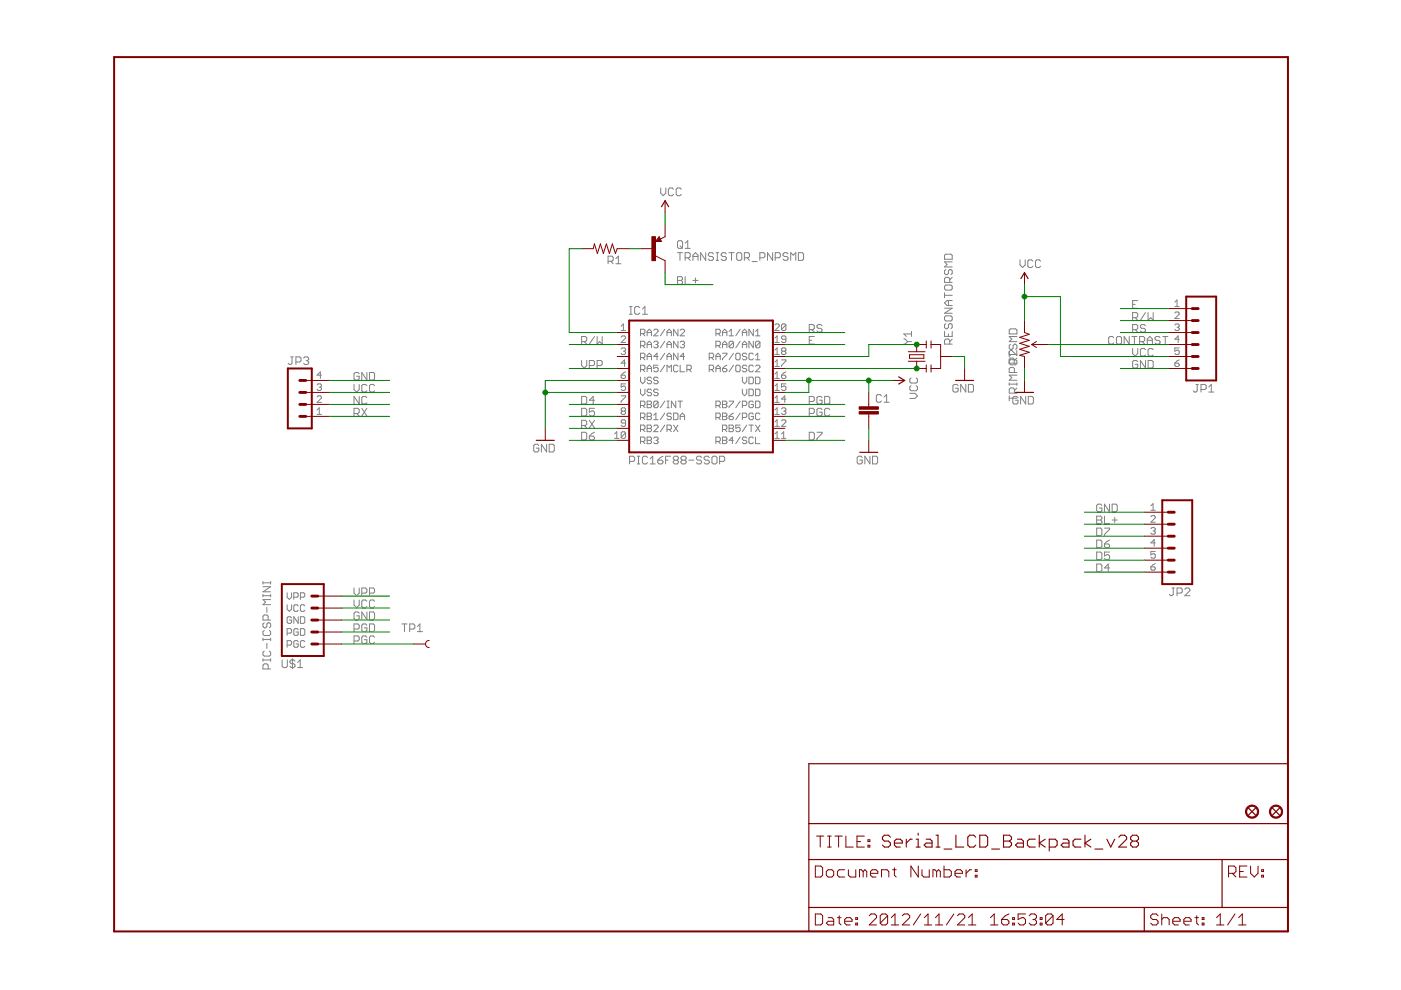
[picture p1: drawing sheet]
<svg xmlns="http://www.w3.org/2000/svg" width="297mm" height="210mm" viewBox="0 0 297 210" stroke-linecap="round" stroke-linejoin="round" font-family="sans-serif">
<g fill="none" stroke="#808080" stroke-width=".21">
<path d="M140.1 39.9v1l.5 .6 .6-.6v-1M128.9 55.4h.9l.2-.3v-.5l-.2-.3h-.9v1.6M129.5 55.4l.5 .5M130.6 54.8l.5-.5v1.6M130.6 55.9h1.1M142.8 40.1l-.3-.2h-.5l-.3 .2v1.1l.3 .3h.5l.3-.3M143.6 53.6h1.1M143.6 58.7h.8l.3 .2v.3l-.3 .3 .3 .2v.3l-.3 .3h-.8zM143.6 59.5h.8M143.9 51h.5l.3 .3v1.1l-.3 .3h-.5l-.3-.3v-1.1zM144.2 53.6v1.6M144.2 52.1l.5 .6"/>
<path d="M144.4 40.1l-.2-.2h-.6l-.2 .2v1.1l.2 .3h.6l.2-.3M145.3 54.7h.8l.2-.3v-.6l-.2-.2h-.8v1.6M145.3 58.7v1.6h1M145.3 52.7h1M145.3 51.6l.5-.6v1.7M145.8 54.7l.5 .5M146.9 55.2v-1.1l.5-.5 .6 .5v1.1M146.9 54.4h1.1M146.9 59.5h1.1M147.4 58.9v1.1M149.6 53.6v1.6l-1.1-1.6v1.6M151.3 53.8l-.3-.2h-.5l-.3 .2v.3l.3 .3h.5l.3 .3v.2l-.3 .3h-.5l-.3-.3"/>
<path d="M151.8 53.6h.6M151.8 55.2h.6M152.1 53.6v1.6M154 53.8l-.3-.2h-.5l-.3 .2v.3l.3 .3h.5l.3 .3v.2l-.3 .3h-.5l-.3-.3M154.5 53.6h1.1M155.1 53.6v1.6M156.5 53.6h.5l.3 .2v1.1l-.3 .3h-.5l-.3-.3v-1.1zM157.8 54.7h.8l.3-.3v-.6l-.3-.2h-.8v1.6M158.4 54.7l.5 .5M159.4 55.5h1.1M161.1 54.7h.8l.3-.3v-.6l-.3-.2h-.8v1.6M163.8 53.6v1.6l-1.1-1.6v1.6"/>
<path d="M164.4 54.7h.8l.3-.3v-.6l-.3-.2h-.8v1.6M167.1 53.8l-.3-.2h-.5l-.3 .2v.3l.3 .3h.5l.3 .3v.2l-.3 .3h-.5l-.3-.3M167.6 55.2v-1.6l.6 .5 .5-.5v1.6M169.3 53.6h.8l.3 .2v1.1l-.3 .3h-.8zM200.3 54.1l.2-.2h1.1l.3 .2v.9h-1.6zM200.5 57.1l-.2 .3v.6l.2 .2h.3l.3-.2v-.6l.3-.3h.2l.3 .3v.6l-.3 .2M201.4 59.9v-.8l-.3-.3h-.6l-.2 .3v.8h1.6M201.9 58.8l-.5 .5M201.9 55.5h-1.6l.5 .6-.5 .5h1.6M216.3 55.1v1.1l.5 .5 .6-.5v-1.1M219 55.4l-.3-.3h-.5l-.3 .3v1.1l.3 .2h.5l.3-.2M220.6 55.4l-.3-.3h-.5l-.3 .3v1.1l.3 .2h.5l.3-.2"/>
<path d="M61.6 75.7h.6M61.9 75.7v1.3l-.3 .3h-.2l-.3-.3M62.7 76.8h.8l.3-.3v-.6l-.3-.2h-.8v1.6M64.4 75.9l.2-.2h.6l.2 .2v.3l-.2 .3M64.9 76.5h.3M65.2 76.5l.2 .3v.2l-.2 .3h-.6l-.2-.3M68.2 79.5h-1l.7-.7v1.4M76.2 79.2l-.3-.2h-.6l-.2 .2v1.1l.2 .3h.6l.3-.3v-.5h-.6M77.8 79v1.6l-1.1-1.6v1.6M78.3 79h.8l.3 .2v1.1l-.3 .3h-.8zM123.3 72.4h.8l.3-.2v-.6l-.3-.2h-.8v1.6M123.3 76.4v1.1l.6 .5 .5-.5v-1.1"/>
<path d="M123.9 72.4l.5 .6M124.9 77.5h.9l.2-.3v-.5l-.2-.3h-.9v1.6M126 71.4l-1.1 1.6M126.6 77.5h.8l.3-.3v-.5l-.3-.3h-.8v1.6M126.6 71.4v1.6l.5-.6 .6 .6v-1.6M131.7 79.5h.7l.2 .5-.2 .2h-.5l-.2-.2zM131.7 69.2l.5-.5v1.4M131.7 70.1h.9M131.7 71.5l.2-.3h.5l.2 .3v.2l-.9 .9h.9M131.7 74l.2-.2h.5l.2 .2-.2 .5M132.2 74.5h.2M132.4 74.5l.2 .2-.2 .5h-.5l-.2-.3"/>
<path d="M132.6 77h-.9l.7-.7v1.4M132.6 78.8l-.9 .7M133.5 66.6h.5M133.5 65h.5M133.8 65v1.6M135.7 65.3l-.3-.3h-.6l-.2 .3v1.1l.2 .2h.6l.3-.2M135.8 73.3h.7l.2-.3v-.4l-.2-.3h-.7v1.4M135.8 70.7h.7l.2-.2v-.5l-.2-.2h-.7v1.4M135.8 75.8h.7l.2-.2v-.5l-.2-.2h-.7v1.4M135.8 78.4h.7l.2-.3v-.4l-.2-.3h-.7v1.4M135.8 80v.9l.5 .5 .4-.5v-.9M136.2 66.6h1.1"/>
<path d="M136.2 65.5l.5-.5v1.6M136.3 78.4l.4 .4M136.3 70.7l.4 .5M136.3 73.3l.4 .4M136.3 75.8l.4 .5M137.2 73.7v-.9l.5-.5 .4 .5v.9M137.2 71.2v-.9l.5-.5 .4 .5v.9M137.2 76.3v-.9l.5-.5 .4 .5v.9M137.2 78.8v-.9l.5-.5 .4 .5v.9M137.2 78.1h.9M137.2 70.5h.9M137.2 73h.9"/>
<path d="M137.2 75.6h.9M138.6 70l.2-.2h.5l.2 .2v.3l-.9 .9h.9M138.6 72.6l.2-.3h.5l.2 .3-.2 .4M139.1 73h.2M139.3 73l.2 .3-.2 .4h-.5l-.2-.2M139.5 77.4h-.9v.7l.7-.2 .2 .2v.5l-.2 .2h-.5l-.2-.2M139.5 75.6h-.9l.7-.7v1.4M140.9 77.4l-.9 1.4M140.9 69.8l-.9 1.4M140.9 72.3l-.9 1.4M140.9 74.9l-.9 1.4M141.4 71.2v-.9l.5-.5 .4 .5v.9"/>
<path d="M141.4 73.7v-.9l.5-.5 .4 .5v.9M141.4 76.3v-.9l.5-.5 .4 .5v.9M141.4 78.8v-1.4l.5 .5 .4-.5v1.4M141.4 70.5h.9M141.4 73h.9M141.4 75.6h.9M143.7 77.7l-.2-.3h-.5l-.2 .3v.9l.2 .2h.5l.2-.2M143.7 69.8v1.4l-.9-1.4v1.4M143.7 72.3v1.4l-.9-1.4v1.4M143.7 74.9v1.4l-.9-1.4v1.4M144.2 77.4v1.4h.9M144.2 70l.2-.2h.5l.2 .2v.3l-.9 .9h.9"/>
<path d="M144.2 72.6l.2-.3h.5l.2 .3-.2 .4M144.7 73h.2M144.9 73l.2 .3-.2 .4h-.5l-.2-.2M145.1 75.6h-.9l.7-.7v1.4M145.6 78.4h.7l.3-.3v-.4l-.3-.3h-.7v1.4M146.1 78.4l.5 .4M150.4 75.8h.7l.2-.2v-.5l-.2-.2h-.7v1.4M150.4 78.4h.7l.2-.3v-.4l-.2-.3h-.7v1.4M150.8 78.4l.5 .4M150.8 75.8l.5 .5M151.8 78.1h.9M151.8 70.7h.7l.2-.2v-.5l-.2-.2h-.7v1.4"/>
<path d="M151.8 73.3h.7l.2-.3v-.4l-.2-.3h-.7v1.4M151.8 75.6h.9M151.8 76.3v-.9l.5-.5 .4 .5v.9M151.8 78.8v-.9l.5-.5 .4 .5v.9M152.3 73.3l.4 .4M152.3 70.7l.4 .5M153.2 78.1h.7l.2 .5-.2 .2h-.5l-.2-.2zM153.2 70.5h.9M153.2 73h.9M153.2 74.9h.9v.2l-.9 1v.2M153.2 71.2v-.9l.4-.5 .5 .5v.9M153.2 73.7v-.9l.4-.5 .5 .5v.9"/>
<path d="M154.1 77.4l-.9 .7M154.6 71.2h.9M154.6 70.3l.4-.5v1.4M155.5 72.6l-.2-.3h-.5l-.2 .3v.9M155.5 72.6v.9l-.2 .2h-.5l-.2-.2M155.5 77.4l-.9 1.4M155.5 74.9l-.9 1.4M155.5 72.6l-.9 .9M156 75.1l.2-.2h.5l.2 .2v1l-.2 .2h-.5l-.2-.2zM156 77.7l.2-.3h.5l.2 .3v.9l-.2 .2h-.5l-.2-.2zM156.9 72.3l-.9 1.4M156.9 69.8l-.9 1.4"/>
<path d="M157.4 70.5h.9M157.4 73h.9M157.4 71.2v-.9l.5-.5 .4 .5v.9M157.4 73.7v-.9l.5-.5 .4 .5v.9M157.4 80v.9l.5 .5 .4-.5v-.9M158.3 75.1l-.2-.2h-.5l-.2 .2 .2 .5h.5l.2 .2-.2 .5h-.5l-.2-.2M158.3 77.7l-.2-.3h-.5l-.2 .3 .2 .4h.5l.2 .3-.2 .4h-.5l-.2-.2M158.8 80h.7l.2 .2v.9l-.2 .3h-.7zM159.7 75.1l-.2-.2h-.5l-.2 .2v1l.2 .2h.5l.2-.2M159.7 77.7l-.2-.3h-.5l-.2 .3v.9l.2 .2h.5l.2-.2M159.7 69.8v1.4l-.9-1.4v1.4M159.7 72.3v1.4l-.9-1.4v1.4"/>
<path d="M160.2 76.3h.9M160.2 77.7l.2-.3h.5l.2 .3v.2l-.9 .9h.9M160.2 71.2h.9M160.2 80h.7l.2 .2v.9l-.2 .3h-.7zM160.2 75.4l.5-.5v1.4M160.2 70.3l.5-.5v1.4M161.1 72.6l-.2-.3h-.5l-.2 .3v.9M161.1 72.6v.9l-.2 .2h-.5l-.2-.2M161.1 72.6l-.9 .9M164.3 68.9l.2-.2h.5l.2 .2v.3l-.9 .9h.9M164.3 75.2h.9M164.3 72.6h.9"/>
<path d="M164.3 71.7l.5-.5v1.4M164.3 74.2l.5-.4v1.4M164.3 76.8l.5-.5v1.4M164.3 79.3l.5-.5v1.4M164.3 77.7h.9M165.7 79.5h.7l.2 .5-.2 .2h-.5l-.2-.2zM165.7 76.3h.9v.2l-.9 1v.2M165.9 74.5l-.2 .2 .2 .5h.5l.2-.3-.2-.4M165.9 74.5l-.2-.3 .2-.4h.5l.2 .2-.2 .5M165.9 74.5h.5M166.6 68.9v.9l-.2 .3h-.5l-.2-.3M166.6 71.9h-.7l-.2-.2 .2-.5h.5l.2 .3v.9l-.2 .2h-.5l-.2-.2"/>
<path d="M166.6 68.9l-.2-.2h-.5l-.2 .2v.9M166.6 78.8l-.9 .7M166.6 68.9l-.9 .9M171.6 69.9h.8l.3-.3v-.5l-.3-.3h-.8v1.6M171.6 72.2h.5M172.1 69.9l.6 .5M172.7 71.4h-1.1v1.6h1.1M174.3 69.1l-.3-.3h-.5l-.3 .3v.2l.3 .3h.5l.3 .3v.3l-.3 .2h-.5l-.3-.2M191.6 71.9h.3l.5 .5M192.4 72.4l-.5 .6h-.3M192.4 72.4h.9M193.3 70.8h-1.7l.6 .5"/>
<path d="M193.3 70.3v1M200.3 62.1v1M200.3 70.3v1h1.6v-1M200.3 65.3h1.6l-1.6 1.1h1.6M200.3 62.6h1.6M200.5 60.4h1.1l.3 .3v.5l-.3 .3h-1.1l-.2-.3v-.5zM200.5 67h1.1l.3 .2v.6l-.3 .3h-1.1l-.2-.3v-.6zM200.5 68.6l-.2 .3v.5l.2 .3h.3l.3-.3v-.5l.3-.3h.2l.3 .3v.5l-.3 .3M201.1 63.7v1.1M201.1 70.8v.5M201.4 73v-.8l-.3-.3h-.6l-.2 .3v.8h1.6M201.9 71.9l-.5 .5"/>
<path d="M201.9 63.7h-1.1l-.5 .5 .5 .6h1.1M214 70l.2-.3h1.1l.3 .3v.8h-1.6zM214 76.5l.2-.2h1.1l.3 .2v.6l-.3 .2h-1.1l-.2-.2zM214 74.6v1.1M214 75.2h1.6M214.2 73l-.2 .3v.5l.2 .3h.3l.3-.3v-.5l.3-.3h.2l.3 .3v.5l-.3 .3M215 77v-.8l-.2-.3h-.6l-.2 .3v.8h1.6M215.1 79v-.8l-.3-.3h-.6l-.2 .3v.8h1.6M215.6 74.3v1.1l-1.1-1.1h-.3l-.2 .2v.6l.2 .3M215.6 75.9l-.6 .6M215.6 71.4h-1.6l.5 .5-.5 .5h1.6M215.6 79.5h-1.6l.5 .6-.5 .5h1.6"/>
<path d="M236.1 71.6l-.2-.2h-.6l-.2 .2v1.1l.2 .3h.6l.2-.3M236.7 71.6l.3-.2h.5l.3 .2v1.1l-.3 .3h-.5l-.3-.3zM239.4 71.4v1.6l-1.1-1.6v1.6M240 71.4h1M240.1 67.4h.9l.2-.3v-.6l-.2-.2h-.9v1.6M240.1 69.9h.9l.2-.3v-.5l-.2-.3h-.9v1.6M240.1 73.9v1.1l.6 .5 .5-.5v-1.1M240.1 64.5h.6M240.5 71.4v1.6M240.7 69.9l.5 .5M240.7 67.4l.5 .5M241.2 63.7h-1.1v1.7h1.1"/>
<path d="M241.2 76.7l-.2-.3h-.6l-.3 .3v1.1l.3 .2h.6l.2-.2v-.6h-.5M241.6 72.4h.8l.3-.2v-.6l-.3-.2h-.8v1.6M242.1 72.4l.6 .6M242.9 69.1l-.3-.3h-.6l-.2 .3v.2l.2 .3h.6l.3 .3v.3l-.3 .2h-.6l-.2-.2M242.9 74.1l-.3-.2h-.6l-.2 .2v1.1l.2 .3h.6l.3-.3M242.9 76.4v1.6l-1.1-1.6v1.6M242.9 66.3l-1.1 1.6M243.2 72.2h1.1M243.2 73v-1.1l.6-.5 .5 .5v1.1M243.4 76.4h.8l.3 .3v1.1l-.3 .2h-.8zM243.4 66.3v1.6l.6-.5 .5 .5v-1.6M244.5 74.1l-.3-.2h-.5l-.3 .2v1.1l.3 .3h.5l.3-.3"/>
<path d="M246 71.6l-.3-.2h-.5l-.3 .2v.3l.3 .3h.5l.3 .2v.3l-.3 .3h-.5l-.3-.3M246.5 71.4h1.1M247.1 71.4v1.6M249.1 65h.9M249.1 77h.7l.2 .5-.2 .2h-.5l-.2-.2zM249.1 68.9l.2-.2h.5l.2 .2-.2 .5M249.1 64.1l.5-.5v1.4M249.1 66.4l.2-.3h.5l.2 .3v.2l-.9 .9h.9M249.6 69.4h.2M249.8 69.4l.2 .2-.2 .5h-.5l-.2-.3M250 73.8h-.9v.7l.7-.3 .2 .3v.4l-.2 .3h-.5l-.2-.3M250 71.9h-.9l.7-.7v1.4"/>
<path d="M250 76.3l-.9 .7M67.2 84.2l.3-.3h.4l.3 .3v.2l-1 .9h1M67.2 87.9h1M67.2 81.6l.3-.2h.4l.3 .2-.3 .5M67.2 86.9l.5-.4v1.4M67.7 82.1h.2M67.9 82.1l.3 .2-.3 .5h-.4l-.3-.3M75.1 81.5v1.1l.5 .5 .6-.5v-1.1M75.1 87.7h.8l.3-.3v-.6l-.3-.2h-.8v1.6M75.6 87.7l.6 .5M76.2 84.1v1.6l-1.1-1.6v1.6M76.7 86.6l1.1 1.6"/>
<path d="M77.8 81.8l-.3-.3h-.5l-.3 .3v1.1l.3 .2h.5l.3-.2M77.8 84.3l-.3-.2h-.5l-.3 .2v1.1l.3 .3h.5l.3-.3M77.8 86.6l-1.1 1.6M79.4 81.8l-.3-.3h-.5l-.3 .3v1.1l.3 .2h.5l.3-.2M114.2 94.5l-.2-.3h-.6l-.2 .3v1l.2 .3h.6l.2-.3v-.5h-.5M115.9 94.2v1.6l-1.1-1.6v1.6M116.4 94.2h.8l.3 .3v1l-.3 .3h-.8zM123.3 86.6h.8l.3 .2v1.1l-.3 .3h-.8zM123.3 84.1h.8l.3 .2v1.1l-.3 .3h-.8zM123.3 91.7h.8l.3 .2v1.1l-.3 .3h-.8zM123.3 90.2h.8l.3-.3v-.5l-.3-.3h-.8v1.6M123.9 90.2l.5 .5"/>
<path d="M124.9 92.5h.9l.2 .3v.2l-.2 .3h-.6l-.3-.3zM124.9 89.1l1.1 1.6M126 84.9h-1.1l.9-.8v1.6M126 86.6h-1.1v.8l.6-.3h.3l.2 .3v.5l-.2 .3h-.6l-.3-.3M126 91.7l-.5 .2-.6 .6M126 89.1l-1.1 1.6M130.3 92l.5-.5v1.4M130.3 92.9h.9M131.7 83.9h.9v.3l-.9 .9v.2M131.9 87.2l-.2-.3 .2-.4h.5l.2 .2-.2 .5M131.9 87.2l-.2 .2 .2 .5h.5l.2-.3-.2-.4M131.9 87.2h.5"/>
<path d="M132.6 91.8v.9l-.2 .2h-.5l-.2-.2M132.6 81.4h-.9v.7l.7-.2 .2 .2v.4l-.2 .3h-.5l-.2-.3M132.6 89.7h-.7l-.2-.2 .2-.5h.5l.2 .2v1l-.2 .2h-.5l-.2-.2M132.6 91.8l-.2-.3h-.5l-.2 .3v.9M132.6 91.8l-.9 .9M133.5 97.8h.8l.3-.2v-.6l-.3-.3h-.8v1.7M135.1 96.7h.6M135.1 98.4h.6M135.4 96.7v1.7M135.8 82.5v.9l.5 .5 .4-.5v-.9M135.8 86h.7l.2-.3v-.4l-.2-.3h-.7v1.4M135.8 88.5h.7l.2-.2v-.5l-.2-.2h-.7v1.4"/>
<path d="M135.8 91.1h.7l.2-.3v-.4l-.2-.3h-.7v1.4M135.8 93.6h.7l.2-.2v-.5l-.2-.2h-.7v1.4M136.3 86l.4 .4M136.3 88.5l.4 .5M136.3 91.1l.4 .4M136.3 93.6l.4 .5M137.2 90.1h.7l.2 .3-.2 .4 .2 .5-.2 .2h-.7zM137.2 87.6h.7l.2 .2-.2 .5 .2 .5-.2 .2h-.7zM137.2 85h.7l.2 .3-.2 .4 .2 .5-.2 .2h-.7zM137.2 92.7h.7l.2 .2-.2 .5 .2 .4-.2 .3h-.7zM137.2 85.7h.7M137.2 88.3h.7"/>
<path d="M137.2 90.8h.7M137.2 93.4h.7M137.3 97l-.3-.3h-.5l-.3 .3v1.1l.3 .3h.5l.3-.3M137.8 98.4h1.1M137.8 97.3l.6-.6v1.7M138.1 80.2l-.2-.2h-.5l-.2 .2 .2 .5h.5l.2 .2-.2 .5h-.5l-.2-.3M138.1 82.7l-.2-.2h-.5l-.2 .2 .2 .5h.5l.2 .2-.2 .5h-.5l-.2-.2M138.6 90.4l.2-.3h.5l.2 .3v.2l-.9 .9h.9M138.6 92.9l.2-.2h.5l.2 .2-.2 .5M138.6 89h.9M138.6 88.1l.5-.5v1.4M139.1 93.4h.2"/>
<path d="M139.3 93.4l.2 .2-.2 .5h-.5l-.2-.3M139.5 97.6h.8l.3 .2v.3l-.3 .3h-.6l-.2-.3zM139.5 82.7l-.2-.2h-.5l-.2 .5 .2 .2h.5l.2 .5-.2 .2h-.5l-.2-.2M139.5 80.2l-.2-.2h-.5l-.2 .4 .2 .3h.5l.2 .4-.2 .3h-.5l-.2-.3M139.5 85.3l-.2-.3h-.5l-.2 .3v.9M139.5 85.3v.9l-.2 .2h-.5l-.2-.2M139.5 85.3l-.9 .9M140.6 96.7l-.6 .3-.5 .6M140.9 85l-.9 1.4M140.9 87.6l-.9 1.4M140.9 90.1l-.9 1.4M141.1 97.6h.5"/>
<path d="M141.4 91.1h.7l.2-.3v-.4l-.2-.3h-.7v1.4M141.4 85h.5M141.4 86.4h.5M141.6 85v1.4M141.9 91.1l.4 .4M142.2 96.7h-1.1v1.7M142.3 87.8l-.2-.2h-.5l-.2 .5 .2 .2h.5l.2 .5-.2 .2h-.5l-.2-.2M142.8 87.6h.7l.2 .2v1l-.2 .2h-.7zM142.8 90.1l.9 1.4M143 97.6l-.3-.3v-.3l.3-.3h.6l.2 .3v.3l-.2 .3M143 97.6l-.3 .2v.3l.3 .3h.6l.2-.3v-.3l-.2-.2M143 97.6h.6"/>
<path d="M143.3 85v1.4l-1-1.4v1.4M143.7 85h1M143.7 90.1l-.9 1.4M144.2 85v1.4M144.2 89v-.9l.5-.5 .4 .5v.9M144.2 88.3h.9M144.7 97.6l-.3-.3v-.3l.3-.3h.5l.3 .3v.3l-.3 .3M144.7 97.6l-.3 .2v.3l.3 .3h.5l.3-.3v-.3l-.3-.2M144.7 97.6h.5M146 97.6h1.1M148.7 97l-.2-.3h-.6l-.2 .3v.3l.2 .3h.6l.2 .2v.3l-.2 .3h-.6l-.2-.3M150.4 97l-.3-.3h-.5l-.3 .3v.3l.3 .3h.5l.3 .2v.3l-.3 .3h-.5l-.3-.3"/>
<path d="M151.2 96.7h.5l.3 .3v1.1l-.3 .3h-.5l-.3-.3v-1.1zM151.8 86h.7l.2-.3v-.4l-.2-.3h-.7v1.4M151.8 88.5h.7l.2-.2v-.5l-.2-.2h-.7v1.4M151.8 93.6h.7l.2-.2v-.5l-.2-.2h-.7v1.4M152.3 86l.4 .4M152.3 93.6l.4 .5M152.3 88.5l.4 .5M152.6 97.8h.8l.2-.2v-.6l-.2-.3h-.8v1.7M153.2 87.6h.7l.2 .2-.2 .5 .2 .5-.2 .2h-.7zM153.2 92.7h.7l.2 .2-.2 .5 .2 .4-.2 .3h-.7zM153.2 85h.7l.2 .3-.2 .4 .2 .5-.2 .2h-.7zM153.2 85.7h.7"/>
<path d="M153.2 88.3h.7M153.2 91.1h.7l.2-.3v-.4l-.2-.3h-.7v1.4M153.2 93.4h.7M153.6 91.1l.5 .4M154.6 88.3h.7l.2 .5-.2 .2h-.5l-.2-.2zM154.6 85h.9v.3l-.9 .9v.2M154.6 90.1h.7l.2 .3-.2 .4 .2 .5-.2 .2h-.7zM154.6 90.8h.7M155.5 93.4h-.9l.7-.7v1.4M155.5 87.6l-.9 .7M156.9 90.1h-.9v.7l.7-.2 .2 .2v.5l-.2 .2h-.5l-.2-.2M156.9 92.7l-.9 1.4"/>
<path d="M156.9 87.6l-.9 1.4M156.9 85l-.9 1.4M157.4 86h.7l.2-.3v-.4l-.2-.3h-.7v1.4M157.4 88.5h.7l.2-.2v-.5l-.2-.2h-.7v1.4M157.4 82.5v.9l.5 .5 .4-.5v-.9M158.3 92.9l-.2-.2h-.5l-.2 .2 .2 .5h.5l.2 .2-.2 .5h-.5l-.2-.3M158.3 90.1l-.9 1.4M158.8 82.5h.7l.2 .2v1l-.2 .2h-.7zM158.8 90.1h.9M159.3 90.1v1.4M159.7 87.8l-.2-.2h-.5l-.2 .2v1l.2 .2h.5l.2-.2v-.5h-.4M159.7 85.3l-.2-.3h-.5l-.2 .3v.9l.2 .2h.5l.2-.2v-.5h-.4"/>
<path d="M159.7 92.9l-.2-.2h-.5l-.2 .2v.9l.2 .3h.5l.2-.3M160.2 85h.7l.2 .3v.9l-.2 .2h-.7zM160.2 82.5h.7l.2 .2v1l-.2 .2h-.7zM160.2 92.7v1.4h.9M160.2 90.1l.9 1.4M161.1 87.8l-.2-.2h-.5l-.2 .2v1l.2 .2h.5l.2-.2M161.1 90.1l-.9 1.4M164.3 87.9h.9M164.3 90.4h.9M164.3 92.9h.9M164.3 92l.5-.5v1.4M164.3 81.9l.5-.5v1.4"/>
<path d="M164.3 84.4l.5-.5v1.4M164.3 86.9l.5-.4v1.4M164.3 89.5l.5-.5v1.4M164.3 85.3h.9M164.3 82.8h.9M164.3 80.2h.9M165.7 92l.5-.5v1.4M165.7 86.7l.2-.2h.5l.2 .2-.2 .5M165.7 89.2l.2-.2h.5l.2 .2v.3l-.9 .9h.9M165.7 92.9h.9M166.2 87.2h.2M166.4 87.2l.2 .2-.2 .5h-.5l-.2-.3"/>
<path d="M166.6 81.4h-.9v.7l.7-.2 .2 .2v.4l-.2 .3h-.5l-.2-.3M166.6 84.6h-.9l.7-.7v1.4M171.6 87.7h.8l.3-.3v-.6l-.3-.2h-.8v1.6M171.6 85.1h.8l.3-.2v-.6l-.3-.2h-.8v1.6M171.6 91.7h.8l.3 .2v1.1l-.3 .3h-.8zM173.2 91.7h1.1v.2l-1.1 1.1v.3M174.3 84.3l-.3-.2h-.5l-.3 .2v1.1l.3 .3h.5l.3-.3v-.5h-.5M174.3 86.8l-.3-.2h-.5l-.3 .2v1.1l.3 .3h.5l.3-.3v-.5h-.5M174.8 84.1h.9l.2 .2v1.1l-.2 .3h-.9zM175.9 86.8l-.2-.2h-.6l-.3 .2v1.1l.3 .3h.6l.2-.3M182.8 97l-.3-.3h-.5l-.3 .3v1.1l.3 .3h.5l.3-.3v-.5h-.5M184.4 96.7v1.7l-1-1.7v1.7"/>
<path d="M185 96.7h.8l.3 .3v1.1l-.3 .3h-.8zM186.9 83.9l-.3-.2h-.5l-.3 .2v1.1l.3 .3h.5l.3-.3M187.4 85.3h1.1M187.4 84.2l.6-.5v1.6M192.9 83.4h1.1l.5 .5-.5 .6h-1.1M193.2 81.8l-.3 .2v.6l.3 .2h1l.3-.2v-.6l-.3-.2M193.2 80.1l-.3 .3v.5l.3 .3h1l.3-.3v-.5l-.3-.3M203.1 81.8l-.2-.3h-.6l-.3 .3v1.1l.3 .2h.6l.2-.2v-.6h-.5M204.8 81.5v1.6l-1.1-1.6v1.6M205.3 81.5h.8l.3 .3v1.1l-.3 .2h-.8zM214 84.4h1.6M214 81.2v.5"/>
<path d="M214 83.9v1.1M214 81.4h1.6M215.1 83.4v-.9l-.3-.2h-.6l-.2 .2v.9h1.6M215.6 82.3l-.5 .5M215.6 81.2v.5M215.8 84.3l-.2-.2h-.6l-.3 .2v1.1l.3 .3h.6l.2-.3v-.5h-.5M217.5 84.1v1.6l-1.1-1.6v1.6M218 84.1h.8l.3 .2v1.1l-.3 .3h-.8zM253.6 81.5h.5M253.8 81.5v1.4l-.2 .2h-.3l-.3-.2M254.6 82.6h.9l.2-.3v-.5l-.2-.3h-.9v1.6M256.3 83.1h1.1"/>
<path d="M256.3 82l.5-.5v1.6M232.5 109.4h.8l.3 .3v.3l-.3 .3 .3 .2v.3l-.3 .3h-.8zM232.5 112h.8l.3 .2v1.1l-.3 .3h-.8zM232.5 114.5h.8l.3 .3v1.1l-.3 .2h-.8zM232.5 117.1h.8l.3 .2v1.1l-.3 .3h-.8zM232.5 119.6h.8l.3 .3v1l-.3 .3h-.8zM232.5 110.3h.8M233.6 107.2l-.3-.3h-.5l-.3 .3v1l.3 .3h.5l.3-.3v-.5h-.5M234.2 109.4v1.7h1M234.2 112h1v.2l-1 1.1v.3M234.2 115.3h.8l.2 .3v.3l-.2 .2h-.6l-.2-.2zM235.2 106.9v1.6l-1-1.6v1.6"/>
<path d="M235.2 117.1h-1v.8l.5-.3h.3l.2 .3v.5l-.2 .3h-.6l-.2-.3M235.2 114.5l-.5 .3-.5 .5M235.8 106.9h.8l.3 .3v1l-.3 .3h-.8zM235.8 110.3h1.1M236.3 109.7v1.1M244 107.3l.5-.5v1.4M244 108.2h.9M244 109.6l.2-.3h.5l.2 .3v.2l-.9 .9h.9M244 112.1l.2-.2h.5l.2 .2-.2 .5M244.5 112.6h.2M244.7 112.6l.2 .2-.2 .5h-.5l-.2-.3M244.9 116.9h-.9v.7l.7-.2 .2 .2v.5l-.2 .2h-.5l-.2-.2"/>
<path d="M244.9 115.1h-.9l.7-.7v1.4M244.9 119.5l-.9 .7M55.8 123.3v.5M55.8 126v.6M55.8 135.3v.5M55.8 139.7v.5M55.8 139.9h1.6M55.8 135.6h1.6M55.8 126.3h1.6M55.8 124.4h1.6l-1.6 1.1h1.6M55.8 123.6h1.6M56 132l-.2 .3v.5l.2 .3h.3l.3-.3v-.5l.3-.3h.2l.3 .3v.5l-.3 .3"/>
<path d="M56 133.7l-.2 .2v.6l.2 .2h1.1l.3-.2v-.6l-.3-.2M56 138l-.2 .3v.6l.2 .2h1.1l.3-.2v-.6l-.3-.3M56.6 128.8v1M56.6 136.4v1.1M56.9 131.5v-.8l-.3-.3h-.6l-.2 .3v.8h1.6M57.4 123.3v.5M57.4 126v.6M57.4 135.3v.5M57.4 139.7v.5M57.4 127.1h-1.6l.5 .6-.5 .5h1.6M59.8 139.9v1.4l.3 .2h.5l.3-.2v-1.4M60.9 125.7v.9l.4 .5 .5-.5v-.9"/>
<path d="M60.9 128.2v1l.4 .4 .5-.4v-1M60.9 134.2h.7l.2-.2v-.5l-.2-.2h-.7v1.4M60.9 136.8h.7l.2-.3v-.4l-.2-.3h-.7v1.4M61.8 131l-.2-.2h-.5l-.2 .2v.9l.2 .3h.5l.2-.3v-.4h-.5M62 139.6v2.2M62.3 126.6h.7l.2-.2v-.5l-.2-.2h-.7v1.4M63.2 128.5l-.2-.3h-.5l-.2 .3v.9l.2 .2h.5l.2-.2M63.2 130.8v1.4l-.9-1.4v1.4M63.2 133.5l-.2-.2h-.5l-.2 .2v1l.2 .2h.5l.2-.2v-.5h-.4M63.2 136.1l-.2-.3h-.5l-.2 .3v.9l.2 .2h.5l.2-.2v-.5h-.4M63.7 126.6h.7l.2-.2v-.5l-.2-.2h-.7v1.4M63.7 130.8h.7l.2 .2v.9l-.2 .3h-.7z"/>
<path d="M63.7 133.3h.7l.2 .2v1l-.2 .2h-.7zM64.6 128.5l-.2-.3h-.5l-.2 .3v.9l.2 .2h.5l.2-.2M64.6 136.1l-.2-.3h-.5l-.2 .3v.9l.2 .2h.5l.2-.2M75.1 133.4h.8l.3-.3v-.5l-.3-.3h-.8v1.6M75.1 124.7v1.1l.5 .5 .6-.5v-1.1M75.1 127.2v1.1l.5 .5 .6-.5v-1.1M75.1 135.9h.8l.3-.3v-.5l-.3-.3h-.8v1.7M76.2 130l-.3-.2h-.6l-.2 .2v1.1l.2 .3h.6l.3-.3v-.5h-.6M76.7 125.8h.8l.3-.3v-.6l-.3-.2h-.8v1.6M77.8 132.6l-.3-.3h-.5l-.3 .3v1l.3 .3h.5l.3-.3v-.5h-.6M77.8 127.5l-.3-.3h-.5l-.3 .3v1.1l.3 .2h.5l.3-.2M77.8 129.8v1.6l-1.1-1.6v1.6"/>
<path d="M77.8 135.1l-.3-.3h-.5l-.3 .3v1.1l.3 .3h.5l.3-.3v-.6h-.6M78.3 132.3h.8l.3 .3v1l-.3 .3h-.8zM78.3 125.8h.8l.3-.3v-.6l-.3-.2h-.8v1.6M78.3 129.8h.8l.3 .2v1.1l-.3 .3h-.8zM79.4 127.5l-.3-.3h-.5l-.3 .3v1.1l.3 .2h.5l.3-.2M79.4 135.1l-.3-.3h-.5l-.3 .3v1.1l.3 .3h.5l.3-.3M85.2 132.3h1.1M85.8 132.3v1.6M86.9 133.4h.8l.2-.3v-.5l-.2-.3h-.8v1.6M88.5 132.8l.5-.5v1.6M88.5 133.9h1.1M235.2 120.4h-1l.8-.8v1.6"/>
<path d="M244 120.2h.7l.2 .4-.2 .3h-.5l-.2-.3zM248.5 124.7h.5M248.8 124.7v1.3l-.3 .3h-.3l-.3-.3M249.6 125.8h.8l.3-.3v-.6l-.3-.2h-.8v1.6M251.2 124.9l.3-.2h.5l.3 .2v.3l-1.1 1.1h1.1M56.9 141.8v-.8l-.3-.2h-.6l-.2 .2v.8h1.6M62.5 140.2l-.2-.3h-.6l-.2 .3v.3l.2 .2h.6l.2 .3v.3l-.2 .2h-.6l-.2-.2M63.1 141.5h1.1M63.1 140.5l.5-.6v1.6"/>
</g>
<path d="M24.2 12.1h248.9v185.4h-248.9zM61 78.1h5.1v12.7h-5.1zM133.4 68h30.5v27.9h-30.5zM251.5 62.9h6.4v17.8h-6.4zM246.4 106.1h6.4v17.7h-6.4zM59.8 123.8h8.8v15.3h-8.8z" fill="none" stroke="#800000" stroke-width=".42"/>
<g fill="none" stroke="#800000" stroke-width=".25">
<path d="M140.3 43.8l.7-1.2 .8 1.2M216.5 59.1l.7-1.3 .8 1.3M190.5 79.9l1.3 .8-1.3 .7M113.7 93.4h3.8M182.3 95.9h3.8M202.6 80.7h3.8M215.3 83.2h3.8M171.5 161.9h101.6v35.6h-101.6zM171.5 174.6h101.6M264.7 171.3l1.5 1.5M266.2 171.3l-1.5 1.5M269.8 171.3l1.5 1.5"/>
<path d="M271.3 171.3l-1.5 1.5M171.5 182.2h101.6M171.5 192.4h101.6M242.6 192.4v5.1M259.1 182.2v10.2"/>
</g>
<g fill="none" stroke="#800000" stroke-width=".21">
<path d="M123.2 52.7h2.6l.2-1 .7 2 .6-2 .6 2 .7-2 .6 2 .6-2 .7 2 .4-1h2.5M135.9 52.7h2.6M139 54.3l2 1v2.5M139.3 50.9l.1 .2M139.4 50.8l.1 .3M139.5 50.7l.2 .4M139.6 50.6l.3 .5M139.7 50.4l.4 .7M139.7 50.2l.6 1h-1.3zM141 47.6v2.6l-2 1M141 42.6v2.5M217.2 57.8v2.5"/>
<path d="M130.9 78.1h2.5M130.9 70.5h2.5M130.9 73h2.5M130.9 75.6h2.5M163.9 78.1h2.5M163.9 70.5h2.5M163.9 73h2.5M163.9 75.6h2.5M192.6 74.6h3.5M192.6 76.6h3.5M192.8 75.2h3.1v.8h-3.1zM194.4 76.6v1.5h2"/>
<path d="M196.4 73h-2v1.6M196.4 72.3v1.5M196.4 77.4v1.5M197.4 73h2v5.1h-2M197.4 72.3v1.5M197.4 77.4v1.5M199.4 75.6h2.6M204.5 78.1v2.6M217.2 68v2.5l1 .4-2 .6 2 .7-2 .6 2 .6-2 .7 2 .6-2 .6 1 .3v2.5M218.7 73h3.6M218.7 73l1.1 .7M219.8 72.4l-1.1 .6"/>
<path d="M247.7 78.1h5.1M247.7 70.5h5.1M247.7 73h5.1M247.7 75.6h5.1M247.7 65.4h5.1M247.7 68h5.1M64.8 85.7h5.1M64.8 88.3h5.1M64.8 83.2h5.1M64.8 80.7h5.1M115.6 90.8v2.6M130.9 85.7h2.5"/>
<path d="M130.9 88.3h2.5M130.9 90.8h2.5M130.9 93.4h2.5M130.9 83.2h2.5M130.9 80.7h2.5M163.9 85.7h2.5M163.9 88.3h2.5M163.9 90.8h2.5M163.9 93.4h2.5M163.9 83.2h2.5M163.9 80.7h2.5M184.2 83.2v3.1"/>
<path d="M184.2 87.8v3M184.2 93.4v2.5M189.3 80.7h2.5M217.2 80.7v2.5M242.6 108.6h5.1M242.6 111.1h5.1M242.6 113.7h5.1M242.6 116.2h5.1M242.6 118.8h5.1M67.4 126.4h5.1M67.4 128.9h5.1M67.4 131.5h5.1"/>
<path d="M67.4 134h5.1M67.4 136.5h5.1M87.7 136.5h2.5M91 135.8a.76 .76 0 0 0-.8 .7 .76 .76 0 0 0 .8 .8M242.6 121.3h5.1M173.1 177.3h1.6M173.9 177.3v2.3M175.5 177.3h.7M175.5 179.6h.7M175.9 177.3v2.3M177 177.3h1.6M177.8 177.3v2.3"/>
<path d="M179.3 177.3v2.3h1.6M181.7 178.4h.8M183.3 177.3h-1.6v2.3h1.6M184 179.2h.4v.4h-.4zM184 178.1h.4v.3h-.4zM172.9 183.6h1.1l.4 .4v1.6l-.4 .3h-1.1zM172.9 193.8h1.1l.4 .4v1.5l-.4 .4h-1.1zM175.2 184.8l.4-.4h.8l.4 .4v.8l-.4 .3h-.8l-.4-.3zM175.6 194.6h.8l.4 .3v1.2h-1.2l-.4-.4 .4-.4h1.2M177.5 194.6h.8M177.9 194.2v1.5l.4 .4M179.1 195.3h1.6v-.4l-.4-.3h-.8l-.4 .3v.8l.4 .4h.8"/>
<path d="M179.1 184.4h-1.2l-.4 .4v.8l.4 .3h1.2M179.9 184.4v1.2l.4 .3h1.1v-1.5M181.4 195.7h.4v.4h-.4zM181.4 194.6h.4v.3h-.4zM183 184.8l-.4-.4h-.4v1.5M183 184.8v1.1M183 184.8l.4-.4 .4 .4v1.1M184.3 194.2l.4-.4h.8l.3 .4v.4l-1.5 1.5h1.5M184.6 185.2h1.5v-.4l-.4-.4h-.7l-.4 .4v.8l.4 .3h.7M186.9 185.9v-1.5h1.2l.3 .4v1.1M188.2 194.2v1.5l-.4 .4h-.8l-.4-.4M188.2 194.2l-.4-.4h-.8l-.4 .4v1.5"/>
<path d="M188.2 194.2l-1.6 1.5M189 196.1h1.5M189 194.6l.8-.8v2.3M189.2 184.4h.8M189.6 184v1.6l.4 .3M191.3 194.2l.4-.4h.8l.4 .4v.4l-1.6 1.5h1.6M194.7 183.6v2.3l-1.6-2.3v2.3M195.2 193.8l-1.5 2.3M195.5 184.4v1.2l.4 .3h1.1v-1.5M196 196.1h1.5M196 194.6l.8-.8v2.3M198.3 196.1h1.6"/>
<path d="M198.3 194.6l.8-.8v2.3M198.6 184.8l-.4-.4h-.4v1.5M198.6 184.8v1.1M198.6 184.8l.4-.4 .4 .4v1.1M200.2 183.6v2.3h1.1l.4-.3v-.8l-.4-.4h-1.1M202.2 193.8l-1.5 2.3M202.5 185.2h1.5v-.4l-.4-.4h-.7l-.4 .4v.8l.4 .3h.7M203 194.2l.4-.4h.8l.4 .4v.4l-1.6 1.5h1.6M204.8 184.4v1.5M205.3 196.1h1.6M205.3 194.6l.8-.8v2.3M206 184.4h-.4l-.8 .8"/>
<path d="M206.8 185.6h.4v.3h-.4zM206.8 184.4h.4v.4h-.4zM210 196.1h1.6M210 194.6l.8-.8v2.3M212.4 194.9h1.1l.4 .4v.4l-.4 .4h-.8l-.3-.4zM213.9 193.8l-.8 .4-.7 .7M214.7 195.7h.4v.4h-.4zM214.7 194.6h.4v.3h-.4zM217.4 193.8h-1.5v1.1l.7-.3h.4l.4 .3v.8l-.4 .4h-.7l-.4-.4M218.2 194.2l.4-.4h.8l.4 .4v.4l-.4 .3M219 194.9h.4M219.4 194.9l.4 .4v.4l-.4 .4h-.8l-.4-.4"/>
<path d="M220.5 195.7h.4v.4h-.4zM220.5 194.6h.4v.3h-.4zM223.3 194.2v1.5l-.4 .4h-.8l-.4-.4M223.3 194.2l-.4-.4h-.8l-.4 .4v1.5M223.3 194.2l-1.6 1.5M225.6 194.9h-1.6l1.2-1.1v2.3M245.5 194.2l-.3-.4h-.8l-.4 .4v.4l.4 .3h.8l.3 .4v.4l-.3 .4h-.8l-.4-.4M246.3 194.9l.4-.3h.8l.4 .3v1.2M246.3 193.8v2.3M248.6 195.3h1.6v-.4l-.4-.3h-.8l-.4 .3v.8l.4 .4h.8M251 195.3h1.5v-.4l-.3-.3h-.8l-.4 .3v.8l.4 .4h.8M253.3 194.6h.8"/>
<path d="M253.7 194.2v1.5l.4 .4M254.9 195.7h.4v.4h-.4zM254.9 194.6h.4v.3h-.4zM257.9 196.1h1.6M257.9 194.6l.8-.8v2.3M260.5 185.2h1.2l.3-.4v-.8l-.3-.4h-1.2v2.3M261.3 185.2l.7 .7M261.8 193.8l-1.5 2.3M262.6 196.1h1.6M262.6 194.6l.8-.8v2.3M262.8 184.8h.8M264.4 183.6h-1.6v2.3h1.6"/>
<path d="M265.2 183.6v1.6l.7 .7 .8-.7v-1.6M267.5 185.6h.4v.3h-.4zM267.5 184.4h.4v.4h-.4z"/>
</g>
<g fill="none" stroke="#800000" stroke-width=".23">
<path d="M188.8 177.5l-.4-.4h-.9l-.4 .4v.4l.4 .4h.9l.4 .5v.4l-.4 .4h-.9l-.4-.4M189.6 178.8h1.7v-.5l-.4-.4h-.9l-.4 .4v.9l.4 .4h.9M192.2 177.9v1.7M193.4 177.9h-.4l-.8 .9M194.2 179.6h.9M194.2 177.9h.5v1.7M194.7 176.7v.4M196.4 177.9h.8l.4 .4v1.3h-1.2l-.5-.4 .5-.4h1.2M198.5 177.1h.4v2.5M198.5 179.6h.8M202.7 177.1v2.5h1.6M206.9 177.5l-.4-.4h-.9l-.4 .4v1.7l.4 .4h.9l.4-.4"/>
<path d="M207.7 177.1h1.3l.4 .4v1.7l-.4 .4h-1.3zM212.8 177.1h1.2l.5 .4v.4l-.5 .4 .5 .5v.4l-.5 .4h-1.2zM212.8 178.3h1.2M215.7 177.9h.9l.4 .4v1.3h-1.3l-.4-.4 .4-.4h1.3M219.5 177.9h-1.3l-.4 .4v.9l.4 .4h1.3M220.3 177.1v2.5M221.6 177.9l-1.3 .9 1.3 .8M222.5 179.6h1.2l.4-.4v-.9l-.4-.4h-1.2v2.5M225.4 177.9h.9l.4 .4v1.3h-1.3l-.4-.4 .4-.4h1.3M229.2 177.9h-1.3l-.4 .4v.9l.4 .4h1.3M230 177.1v2.5M231.3 177.9l-1.3 .9 1.3 .8"/>
<path d="M234.7 177.9l.8 1.7 .8-1.7M237.2 177.5l.4-.4h.8l.5 .4v.4l-1.7 1.7h1.7M240.1 178.3l-.4-.4v-.4l.4-.4h.9l.4 .4v.4l-.4 .4M240.1 178.3h.9M240.1 178.3l-.4 .5v.4l.4 .4h.9l.4-.4v-.4l-.4-.5M200.2 180h1.6M210.2 180h1.7M232.1 180h1.7"/>
</g>
<g fill="none" stroke="#800000" stroke-width=".61">
<path d="M252.8 70.5h1.2M252.8 68h1.2M252.8 65.4h1.2M252.8 75.6h1.2M252.8 73h1.2M252.8 78.1h1.2M63.6 83.2h1.2M63.6 85.7h1.2M63.6 88.3h1.2M63.6 80.7h1.2M247.7 113.7h1.3M247.7 111.1h1.3"/>
<path d="M247.7 108.6h1.3M247.7 118.8h1.3M247.7 116.2h1.3M66.1 131.5h1.3M66.1 128.9h1.3M66.1 126.4h1.3M66.1 136.5h1.3M66.1 134h1.3M247.7 121.3h1.3"/>
</g>
<g fill="#800000" stroke="#800000" stroke-width=".21">
<path d="M182.2 87.3h4v.5h-4z"/>
<path d="M182.2 86.3h4v.5h-4z"/>
<path d="M138.2 50.2h.8v5.1h-.8z"/>
</g>
<g fill="#800000" stroke="#800000" stroke-width=".21">
<path d="M269.5 171.1a1.4 1.4 0 0 1 2.2 .3 1.4 1.4 0 0 1-.8 2 1.4 1.4 0 0 1-1.8-1.3h.3a1.15 1.15 0 0 1 1.6-1.1 1.15 1.15 0 0 1 .3 1.9 1.15 1.15 0 0 1-1.9-.5v-.3h-.3z" fill-rule="evenodd"/>
<path d="M264.4 171.1a1.4 1.4 0 0 1 2.3 .3 1.4 1.4 0 0 1-.9 2 1.4 1.4 0 0 1-1.7-1.3h.2a1.15 1.15 0 0 1 1.6-1.1 1.15 1.15 0 0 1 .3 1.9 1.15 1.15 0 0 1-1.8-.5l-.1-.3h-.2z" fill-rule="evenodd"/>
</g>
<g fill="none" stroke="#008000" stroke-width=".21">
<path d="M123.2 52.7h-2.5v17.8h10.2M133.4 52.7h2.5M141 45.1v2.5M141 57.8v2.5h10.2M120.7 78.1h10.2M120.7 73h10.2M166.4 78.1h28M166.4 70.5h12.7M166.4 73h12.7M194.4 73h-10.2v2.6h-17.8M202 75.6h2.5v2.5M217.2 62.9h7.6v12.7h22.9"/>
<path d="M217.2 60.3v7.7M217.2 78.1v2.6M222.3 73h25.4M237.5 78.1h10.2M237.5 70.5h10.2M237.5 68h10.2M237.5 65.4h10.2M69.9 80.7h12.7M69.9 83.2h12.7M69.9 85.7h12.7M69.9 88.3h12.7M115.6 83.2h15.3"/>
<path d="M120.7 85.7h10.2M120.7 88.3h10.2M120.7 93.4h10.2M120.7 90.8h10.2M130.9 80.7h-15.3v10.1M166.4 80.7h22.9M166.4 85.7h12.7M166.4 88.3h12.7M166.4 93.4h12.7M171.5 80.7v2.5h-5.1M184.2 80.7v2.5M184.2 90.8v2.6"/>
<path d="M229.9 108.6h12.7M229.9 118.8h12.7M229.9 116.2h12.7M229.9 113.7h12.7M229.9 111.1h12.7M72.5 131.5h10.1M72.5 128.9h10.1M72.5 134h10.1M72.5 136.5h15.2M72.5 126.4h10.1M229.9 121.3h12.7"/>
</g>
<g fill="#008000" stroke="#008000" stroke-width=".21">
<circle cx="115.6" cy="83.2" r=".51"/>
<circle cx="217.2" cy="62.9" r=".51"/>
<circle cx="171.5" cy="80.7" r=".51"/>
<circle cx="184.2" cy="80.7" r=".51"/>
<circle cx="194.4" cy="73" r=".51"/>
<circle cx="194.4" cy="78.1" r=".51"/>
</g>
</svg>
